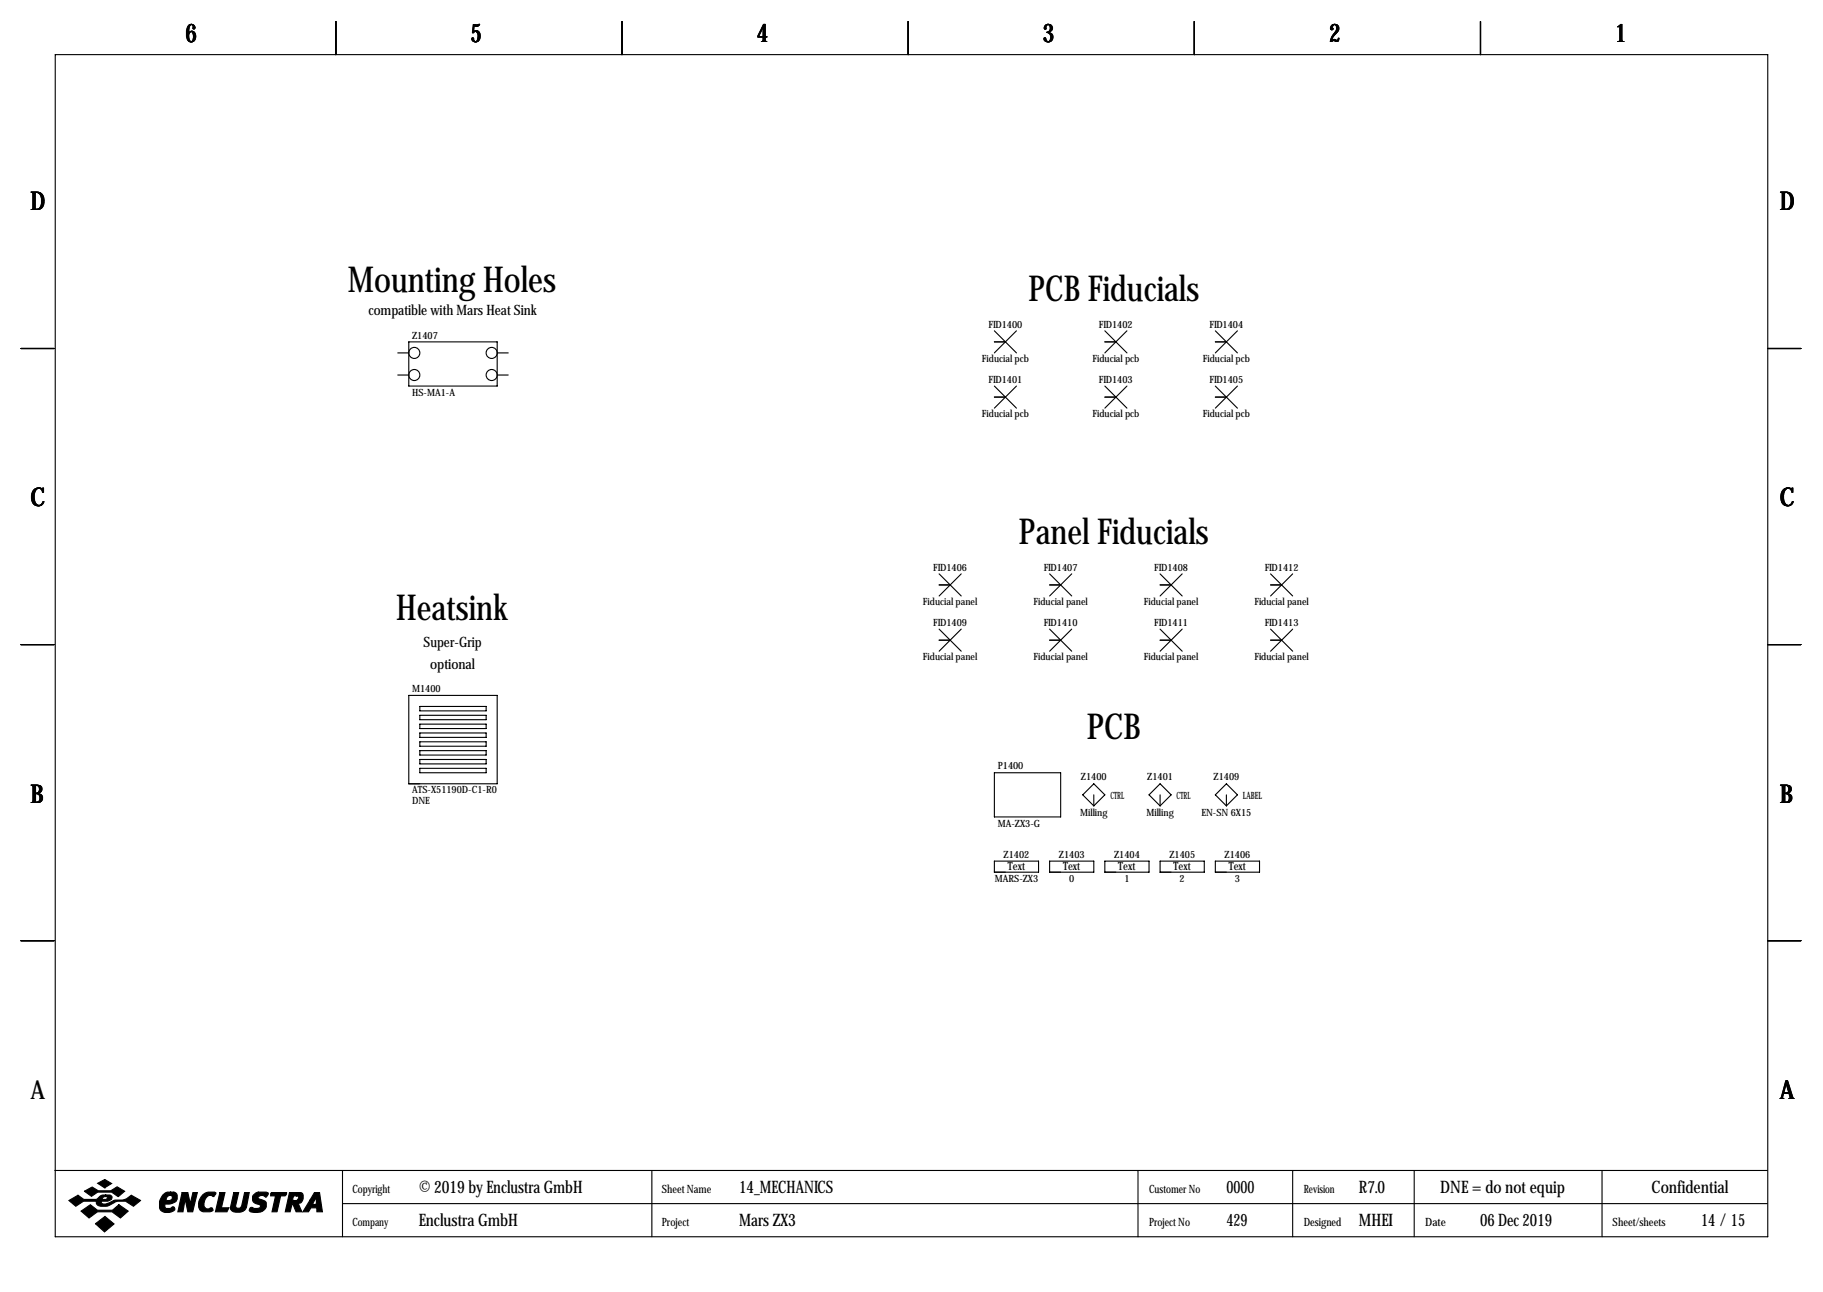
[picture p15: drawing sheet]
<svg xmlns="http://www.w3.org/2000/svg" width="419mm" height="297mm" viewBox="0 0 419 297" stroke-linecap="round" stroke-linejoin="round" font-family="sans-serif">
<defs><g id="words">
<g font-size="8.2">
<text x="80" y="67.2">Mounting Holes</text>
<text x="236.4" y="69.1">PCB Fiducials</text>
<text x="234.2" y="125">Panel Fiducials</text>
<text x="91.1" y="142.5">Heatsink</text>
<text x="249.8" y="169.9">PCB</text>
</g>
<g font-size="5.9">
<text x="42.7" y="9.8">6</text>
<text x="108.2" y="9.8">5</text>
<text x="174" y="9.8">4</text>
<text x="239.8" y="9.8">3</text>
<text x="305.6" y="9.8">2</text>
<text x="371.3" y="9.8">1</text>
<text x="7" y="48.4">D</text>
<text x="409.2" y="48.4">D</text>
<text x="7" y="116.4">C</text>
<text x="409.2" y="116.4">C</text>
<text x="7" y="184.5">B</text>
<text x="409.2" y="184.5">B</text>
<text x="7" y="252.6">A</text>
<text x="409.2" y="252.6">A</text>
</g>
<g font-size="4">
<text x="96.3" y="274.2">© 2019 by Enclustra GmbH</text>
<text x="169.9" y="274.2">14_MECHANICS</text>
<text x="281.9" y="274.2">0000</text>
<text x="312.4" y="274.2">R7.0</text>
<text x="331.1" y="274.2">DNE = do not equip</text>
<text x="379.7" y="274.2">Confidential</text>
<text x="96.3" y="281.8">Enclustra GmbH</text>
<text x="169.9" y="281.8">Mars ZX3</text>
<text x="281.9" y="281.8">429</text>
<text x="312.4" y="281.8">MHEI</text>
<text x="340.3" y="281.8">06 Dec 2019</text>
<text x="391.1" y="281.8">14 /15</text>
</g>
<g font-size="3.3">
<text x="84.7" y="72.5">compatible with Mars Heat Sink</text>
<text x="97.4" y="148.7">Super-Grip</text>
<text x="98.9" y="153.8">optional</text>
</g>
<g font-size="2.6">
<text x="231.7" y="200">Text</text>
<text x="244.4" y="200">Text</text>
<text x="257.1" y="200">Text</text>
<text x="269.8" y="200">Text</text>
<text x="282.5" y="200">Text</text>
<text x="81" y="274.2">Copyright</text>
<text x="152.1" y="274.2">Sheet Name</text>
<text x="264.2" y="274.2">Customer No</text>
<text x="299.7" y="274.2">Revision</text>
<text x="81" y="281.8">Company</text>
<text x="152.1" y="281.8">Project</text>
<text x="264.2" y="281.8">Project No</text>
<text x="299.7" y="281.8">Designed</text>
<text x="327.7" y="281.8">Date</text>
<text x="370.7" y="281.8">Sheet/sheets</text>
</g>
<g font-size="2.3">
<text x="94.7" y="77.8">Z1407</text>
<text x="227.3" y="75.3">FID1400</text>
<text x="252.7" y="75.3">FID1402</text>
<text x="278.1" y="75.3">FID1404</text>
<text x="225.8" y="83.2">Fiducial pcb</text>
<text x="251.2" y="83.2">Fiducial pcb</text>
<text x="276.6" y="83.2">Fiducial pcb</text>
<text x="227.3" y="88">FID1401</text>
<text x="252.7" y="88">FID1403</text>
<text x="278.1" y="88">FID1405</text>
<text x="94.7" y="91.1">HS-MA1-A</text>
<text x="225.8" y="95.9">Fiducial pcb</text>
<text x="251.2" y="95.9">Fiducial pcb</text>
<text x="276.6" y="95.9">Fiducial pcb</text>
<text x="214.6" y="131.2">FID1406</text>
<text x="240" y="131.2">FID1407</text>
<text x="265.4" y="131.2">FID1408</text>
<text x="290.8" y="131.2">FID1412</text>
<text x="212.2" y="139.1">Fiducial panel</text>
<text x="214.6" y="143.9">FID1409</text>
<text x="237.6" y="139.1">Fiducial panel</text>
<text x="240" y="143.9">FID1410</text>
<text x="263" y="139.1">Fiducial panel</text>
<text x="265.4" y="143.9">FID1411</text>
<text x="288.4" y="139.1">Fiducial panel</text>
<text x="290.8" y="143.9">FID1413</text>
<text x="212.2" y="151.8">Fiducial panel</text>
<text x="237.6" y="151.8">Fiducial panel</text>
<text x="263" y="151.8">Fiducial panel</text>
<text x="288.4" y="151.8">Fiducial panel</text>
<text x="94.7" y="159.1">M1400</text>
<text x="229.4" y="176.9">P1400</text>
<text x="248.5" y="179.4">Z1400</text>
<text x="263.8" y="179.4">Z1401</text>
<text x="279" y="179.4">Z1409</text>
<text x="94.7" y="182.2">ATS-X51190D-C1-R0</text>
<text x="94.7" y="184.8">DNE</text>
<text x="255.3" y="183.8">CTRL</text>
<text x="270.5" y="183.8">CTRL</text>
<text x="285.7" y="183.8">LABEL</text>
<text x="229.4" y="190.1">MA-ZX3-G</text>
<text x="248.3" y="187.6">Milling</text>
<text x="263.6" y="187.6">Milling</text>
<text x="276.2" y="187.6">EN-SN 6X15</text>
<text x="230.7" y="197.2">Z1402</text>
<text x="243.4" y="197.2">Z1403</text>
<text x="256.1" y="197.2">Z1404</text>
<text x="268.8" y="197.2">Z1405</text>
<text x="281.5" y="197.2">Z1406</text>
<text x="228.7" y="202.8">MARS-ZX3</text>
<text x="245.8" y="202.8">0</text>
<text x="258.5" y="202.8">1</text>
<text x="271.2" y="202.8">2</text>
<text x="283.9" y="202.8">3</text>
</g>
</g></defs>
<g fill="none" stroke="#000" stroke-width=".25">
<path d="M12.7 12.6h393.7v271.7h-393.7zM77.2 4.9v7.7M143 4.9v7.7M208.8 4.9v7.7M274.6 4.9v7.7M340.4 4.9v7.7M94 78.6h20.3v10.2h-20.3zM228.6 76.1l5.1 5M228.6 78.6h2.5M233.7 76.1l-5.1 5M254 78.6h2.5M254 76.1l5.1 5"/>
<path d="M259.1 76.1l-5.1 5M279.4 78.6h2.5M279.4 76.1l5.1 5M284.5 76.1l-5.1 5M4.8 80.1h7.6M91.4 81.1h2.6M91.4 86.2h2.6M114.3 81.1h2.5M114.3 86.2h2.5M228.6 88.8l5.1 5M228.6 91.3h2.5M233.7 88.8l-5.1 5"/>
<path d="M254 91.3h2.5M254 88.8l5.1 5M259.1 88.8l-5.1 5M279.4 91.3h2.5M279.4 88.8l5.1 5M284.5 88.8l-5.1 5M406.4 80.1h7.6M215.9 131.9l5.1 5.1M215.9 134.5h2.5M221 131.9l-5.1 5.1M241.3 134.5h2.5M241.3 131.9l5.1 5.1"/>
<path d="M246.4 131.9l-5.1 5.1M266.7 134.5h2.5M266.7 131.9l5.1 5.1M271.8 131.9l-5.1 5.1M292.1 134.5h2.5M292.1 131.9l5.1 5.1M297.2 131.9l-5.1 5.1M4.8 148.2h7.6M94 159.9h20.3v20.3h-20.3zM215.9 144.6l5.1 5.1M215.9 147.2h2.5M221 144.6l-5.1 5.1"/>
<path d="M241.3 147.2h2.5M241.3 144.6l5.1 5.1M246.4 144.6l-5.1 5.1M266.7 147.2h2.5M266.7 144.6l5.1 5.1M271.8 144.6l-5.1 5.1M292.1 147.2h2.5M292.1 144.6l5.1 5.1M297.2 144.6l-5.1 5.1M406.4 148.2h7.6M96.5 162.4h15.3v1h-15.3zM96.5 164.5h15.3v1h-15.3z"/>
<path d="M96.5 166.5h15.3v1h-15.3zM96.5 168.5h15.3v1h-15.3zM96.5 170.5h15.3v1.1h-15.3zM96.5 172.6h15.3v1h-15.3zM96.5 174.6h15.3v1h-15.3zM96.5 176.6h15.3v1.1h-15.3zM228.6 177.7h15.2v10.1h-15.2zM228.6 198h10.2v2.5h-10.2zM241.3 198h10.2v2.5h-10.2zM248.9 182.7l2.6-2.5 2.5 2.5-2.5 2.6zM251.5 182.7v2.6M254 198h10.2v2.5h-10.2z"/>
<path d="M264.2 182.7l2.5-2.5 2.5 2.5-2.5 2.6zM266.7 182.7v2.6M266.7 198h10.2v2.5h-10.2zM279.4 198h10.2v2.5h-10.2zM279.4 182.7l2.5-2.5 2.6 2.5-2.6 2.6zM281.9 182.7v2.6M4.8 216.3h7.6M406.4 216.3h7.6M12.6 269.1h393.7M78.7 269.1v15.2M78.7 276.7h327.6M149.9 269.1v15.2"/>
<path d="M261.6 269.1v15.2M297.2 269.1v15.2M325.1 269.1v15.2M368.3 269.1v15.2"/>
<circle cx="95.2" cy="86.2" r="1.27"/>
<circle cx="95.2" cy="81.1" r="1.27"/>
<circle cx="113" cy="86.2" r="1.27"/>
<circle cx="113" cy="81.1" r="1.27"/>
</g>
<g fill="#000" stroke="#000" stroke-width=".25">
<path d="M15.8 276l2.1-1.2 1.4 1h2.8l.3-.2a1.77 1.77 0 0 1 1.9-.9v.4l-.6 .2-.2 .5h.9l.3-.6-.4-.1v-.4h.9a.59 .59 0 0 1 .6 .7l-.2 .4-.8 .4h-1.4l-.1 .1 .1 .4a3.2 3.2 0 0 0 2.7-.7l.3-.1a4 4 0 0 0 3.8-1.1l2.1 1.2-1.6 1.3a4 4 0 0 0-5.5-.2 2.66 2.66 0 0 1-2.9-.2l-.1-.7h-3l-1.8 1.1zM19.4 273.9l1.8-1 1.4 .9h2.9l1.4-.9 1.8 1-1.5 1.2-1.5-1h-3.2l-1.5 .9zM22.5 272l1.6-.8 1.6 .9-1.6 1zM18.6 278.4l2.2-1.4 1.6 1.2h3.5l1.4-1.2 2.2 1.4-1.8 1.6-1.9-1.4h-3.4l-1.9 1.4zM37.4 274.7a1.75 1.75 0 0 1 1.8-.6v.7a.82 .82 0 0 0-.8 1.2h.6a.6 .6 0 0 0 .6-.5 .6 .6 0 0 0-.4-.7v-.7h.8l.5 .3a1.61 1.61 0 0 1 0 1.7 1.61 1.61 0 0 1-1.5 .7h-1v.9l.2 .1h.9l.7-.4 .4 .4a1.06 1.06 0 0 1-1.3 1 1.82 1.82 0 0 1-2.2-1.1 3.5 3.5 0 0 1 .7-3zM41.9 274.2h1.3l.5 2.6 .6-2.6h1.1l-1.1 4.4h-1.1l-.6-2.9-.5 2.9h-1.2zM46.7 274.6a2.78 2.78 0 0 1 2.9-.4l-.4 .9a1.32 1.32 0 0 0-2.1 .8l-.2 .8a.98 .98 0 0 0 1.1 1.2 .55 .55 0 0 1 .6-.2 .55 .55 0 0 1 .4 .6l-.7 .3-1.8-.1a1.79 1.79 0 0 1-.8-2.3zM50.5 274.2h1.2l-.8 3.5h1.7l-.4 .9h-2.7zM53.7 274.2h1.2l-.7 3.1a.73 .73 0 0 0 .7 .5 .73 .73 0 0 0 .7-.6l.6-3h1.1l-.7 3.4a2.28 2.28 0 0 1-3.6 .4v-.4zM58.3 274.7l.8-.6h2.1l.5 .2v.2l-.6 .7a.96 .96 0 0 0-1-.4 .96 .96 0 0 0-.8 .6l1.7 .8a1.71 1.71 0 0 1-.1 1.8 1.71 1.71 0 0 1-1.7 .8l-1.4-.2a.51 .51 0 0 1-.4-.7 .51 .51 0 0 1 .8-.2l1 .1a.52 .52 0 0 0 .6-.2 .52 .52 0 0 0-.2-.7 1.39 1.39 0 0 1-1.4-.6 1.39 1.39 0 0 1 .1-1.6zM62.2 274.4l.2-.2h3.5l-.1 .4-.3 .3h-1l-.8 3.7h-1.2l.8-3.7h-1.1zM66.5 274.2h1.7v.7h-.7l-.2 1.1h.9l.3-.3a.44 .44 0 0 0 .1-.5 .44 .44 0 0 0-.4-.3v-.7h1l.3 .2 .2 .3v.9a1.03 1.03 0 0 1-1.2 1l.9 2h-1.3l-.8-1.8h-.1l-.5 1.8h-1.1z"/>
<path d="M72.3 274.2h1.2l.6 4.4h-1.3v-.9h-1.3l-.6 .9h-1.3l1.7-2.7h1l-.4 .8 .2 .2h.4l.2-.2v-1.5l-.4 .7h-1zM21.9 281.3l2.2-1.6 2.1 1.7-2.2 1.8z"/>
</g>
<use href="#words"/>
</svg>
